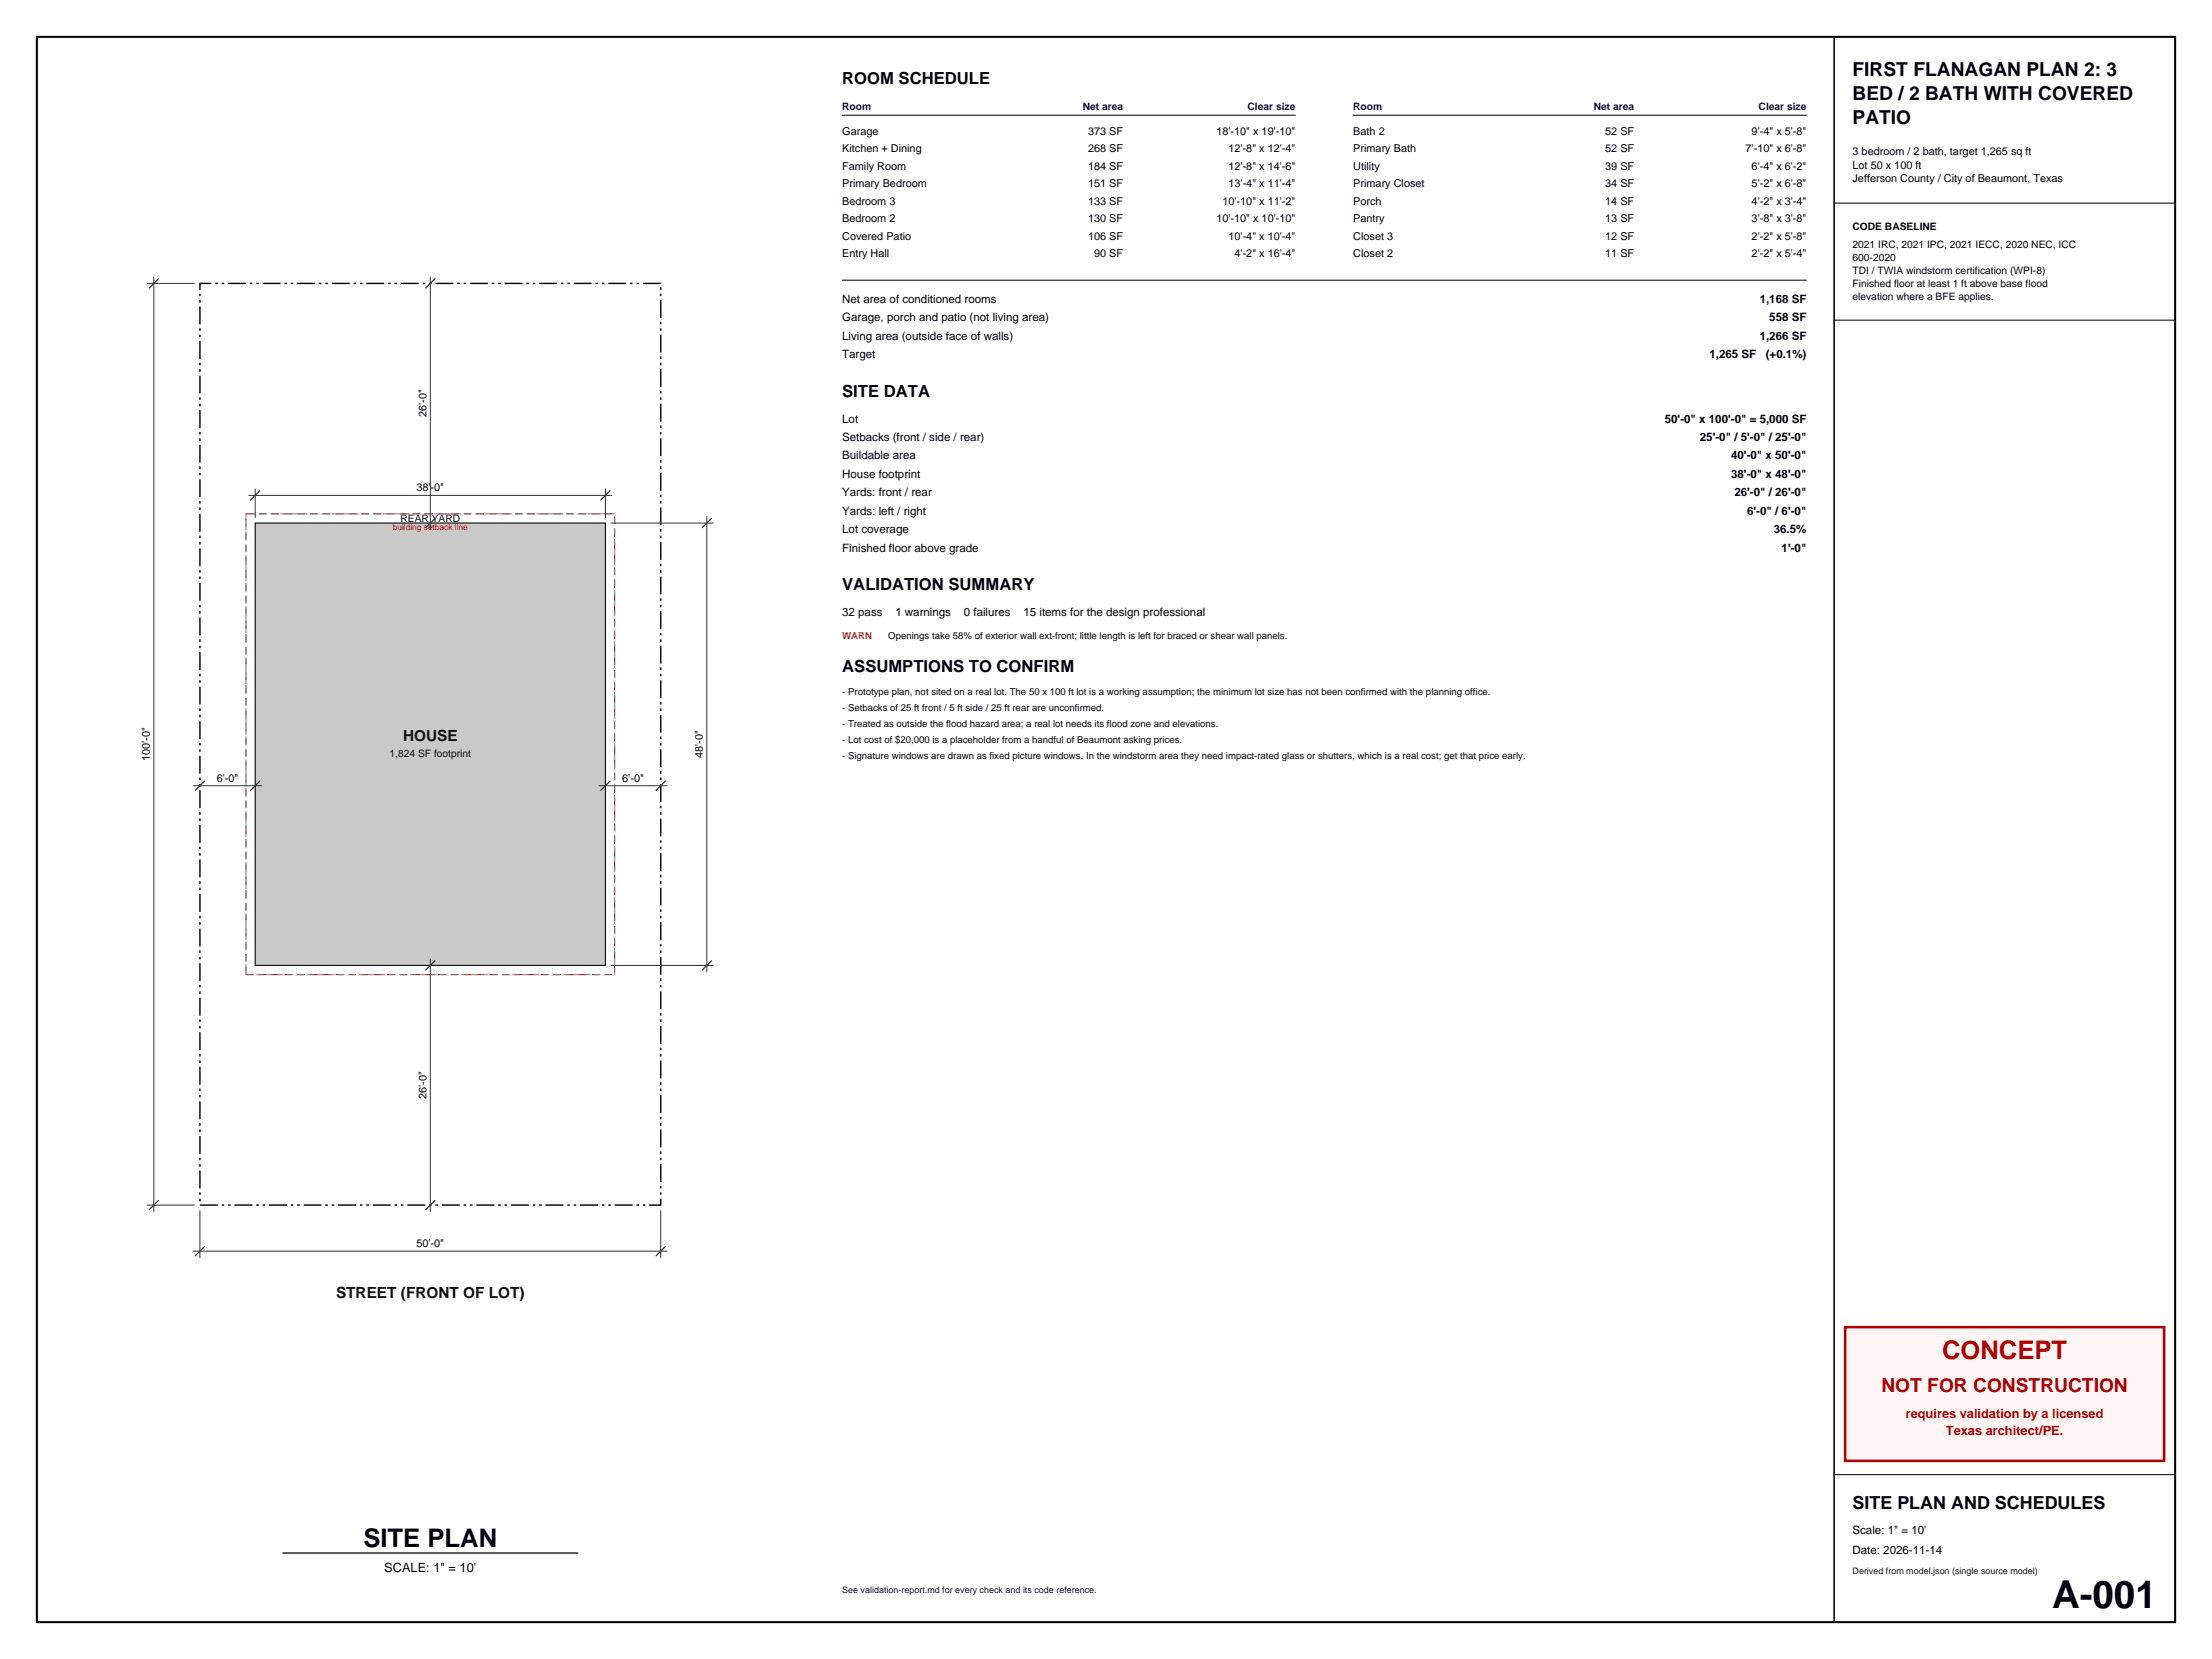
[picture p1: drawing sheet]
<svg xmlns="http://www.w3.org/2000/svg" width="610mm" height="457mm" viewBox="0 0 610 457" stroke-linecap="round" stroke-linejoin="round" font-family="sans-serif">
<defs><g id="words">
<text font-size="10.6" fill="#000111" x="565.5" y="443.2">A-001</text>
<text font-size="7.1" fill="#b00000" x="535.2" y="374.6">CONCEPT</text>
<text font-size="7.1" fill="#000111" x="100.2" y="426.2">SITE PLAN</text>
<g font-size="5.3" fill="#000111">
<text x="510.5" y="21">FIRST FLANAGAN PLAN 2: 3</text>
<text x="510.5" y="27.6">BED / 2 BATH WITH COVERED</text>
<text x="510.5" y="34.3">PATIO</text>
</g>
<text font-size="5.3" fill="#b00000" x="518.5" y="383.7">NOT FOR CONSTRUCTION</text>
<text font-size="4.9" fill="#000111" x="510.5" y="415.8">SITE PLAN AND SCHEDULES</text>
<g font-size="4.6" fill="#000111">
<text x="232.1" y="23.2">ROOM SCHEDULE</text>
<text x="232.1" y="109.3">SITE DATA</text>
<text x="232.1" y="162.7">VALIDATION SUMMARY</text>
<text x="232.1" y="185.1">ASSUMPTIONS TO CONFIRM</text>
</g>
<g font-size="4.2" fill="#111">
<text x="111.1" y="204.1">HOUSE</text>
<text x="92.6" y="357.8">STREET (FRONT OF LOT)</text>
</g>
<g font-size="3.5" fill="#b00000">
<text x="525.2" y="390.8">requires validation by a licensed</text>
<text x="536.3" y="395.6">Texas architect/PE.</text>
</g>
<text font-size="3.5" fill="#000111" x="105.9" y="433.3">SCALE: 1&quot; = 10'</text>
<g font-size="3.2" fill="#000111">
<text x="232.1" y="83.4">Net area of conditioned rooms</text>
<text x="485" y="83.4">1,168 SF</text>
<text x="232.1" y="88.5">Garage, porch and patio (not living area)</text>
<text x="487.6" y="88.5">558 SF</text>
<text x="232.1" y="93.6">Living area (outside face of walls)</text>
<text x="485" y="93.6">1,266 SF</text>
<text x="232.1" y="98.7">Target</text>
<text x="471.1" y="98.7">1,265 SF</text>
<text x="486.6" y="98.7">(+0.1%)</text>
<text x="232.1" y="116.5">Lot</text>
<text x="458.8" y="116.5">50'-0&quot; x 100'-0&quot; = 5,000 SF</text>
<text x="232.1" y="121.5">Setbacks (front / side / rear)</text>
<text x="468.5" y="121.5">25'-0&quot; / 5'-0&quot; / 25'-0&quot;</text>
<text x="232.1" y="126.6">Buildable area</text>
<text x="232.1" y="131.7">House footprint</text>
<text x="477.1" y="126.6">40'-0&quot; x 50'-0&quot;</text>
<text x="477.1" y="131.7">38'-0&quot; x 48'-0&quot;</text>
<text x="232.1" y="136.8">Yards: front / rear</text>
<text x="478" y="136.8">26'-0&quot; / 26'-0&quot;</text>
<text x="232.1" y="141.9">Yards: left / right</text>
<text x="481.5" y="141.9">6'-0&quot; / 6'-0&quot;</text>
<text x="232.1" y="146.9">Lot coverage</text>
<text x="488.8" y="146.9">36.5%</text>
<text x="232.1" y="152">Finished floor above grade</text>
<text x="491" y="152">1'-0&quot;</text>
<text x="232.1" y="169.8">32 pass</text>
<text x="246.8" y="169.8">1 warnings</text>
<text x="265.6" y="169.8">0 failures</text>
<text x="282" y="169.8">15 items for the design professional</text>
<text x="510.5" y="422.8">Scale: 1&quot; = 10'</text>
<text x="510.5" y="428.4">Date: 2026-11-14</text>
</g>
<g font-size="3" fill="#000111">
<text x="232.1" y="37.1">Garage</text>
<text x="232.1" y="42">Kitchen + Dining</text>
<text x="299.9" y="37.1">373 SF</text>
<text x="299.9" y="42">268 SF</text>
<text x="335.2" y="37.1">18'-10&quot; x 19'-10&quot;</text>
<text x="338.6" y="42">12'-8&quot; x 12'-4&quot;</text>
<text x="372.9" y="37.1">Bath 2</text>
<text x="372.9" y="42">Primary Bath</text>
<text x="442.4" y="37.1">52 SF</text>
<text x="442.4" y="42">52 SF</text>
<text x="481.1" y="42">7'-10&quot; x 6'-8&quot;</text>
<text x="482.7" y="37.1">9'-4&quot; x 5'-8&quot;</text>
<text x="232.1" y="46.8">Family Room</text>
<text x="299.9" y="46.8">184 SF</text>
<text x="338.6" y="46.8">12'-8&quot; x 14'-6&quot;</text>
<text x="372.9" y="46.8">Utility</text>
<text x="442.4" y="46.8">39 SF</text>
<text x="482.7" y="46.8">6'-4&quot; x 6'-2&quot;</text>
<text x="510.5" y="42.7">3 bedroom / 2 bath, target 1,265 sq ft</text>
<text x="510.5" y="46.5">Lot 50 x 100 ft</text>
<text x="232.1" y="51.6">Primary Bedroom</text>
<text x="299.9" y="51.6">151 SF</text>
<text x="338.6" y="51.6">13'-4&quot; x 11'-4&quot;</text>
<text x="372.9" y="51.6">Primary Closet</text>
<text x="442.4" y="51.6">34 SF</text>
<text x="482.7" y="51.6">5'-2&quot; x 6'-8&quot;</text>
<text x="510.5" y="50.2">Jefferson County / City of Beaumont, Texas</text>
<text x="232.1" y="56.5">Bedroom 3</text>
<text x="299.9" y="56.5">133 SF</text>
<text x="336.9" y="56.5">10'-10&quot; x 11'-2&quot;</text>
<text x="372.9" y="56.5">Porch</text>
<text x="442.4" y="56.5">14 SF</text>
<text x="482.7" y="56.5">4'-2&quot; x 3'-4&quot;</text>
<text x="232.1" y="61.3">Bedroom 2</text>
<text x="299.9" y="61.3">130 SF</text>
<text x="335.2" y="61.3">10'-10&quot; x 10'-10&quot;</text>
<text x="372.9" y="61.3">Pantry</text>
<text x="442.4" y="61.3">13 SF</text>
<text x="482.7" y="61.3">3'-8&quot; x 3'-8&quot;</text>
<text x="232.1" y="66.1">Covered Patio</text>
<text x="232.1" y="70.9">Entry Hall</text>
<text x="299.9" y="66.1">106 SF</text>
<text x="301.5" y="70.9">90 SF</text>
<text x="338.6" y="66.1">10'-4&quot; x 10'-4&quot;</text>
<text x="340.2" y="70.9">4'-2&quot; x 16'-4&quot;</text>
<text x="372.9" y="66.1">Closet 3</text>
<text x="372.9" y="70.9">Closet 2</text>
<text x="442.4" y="66.1">12 SF</text>
<text x="442.4" y="70.9">11 SF</text>
<text x="482.7" y="66.1">2'-2&quot; x 5'-8&quot;</text>
<text x="482.7" y="70.9">2'-2&quot; x 5'-4&quot;</text>
<text x="117.5" y="114.9" transform="rotate(-90 117.5 114.9)">26'-0&quot;</text>
<text x="114.8" y="135.4">38'-0&quot;</text>
<text x="41.3" y="209.8" transform="rotate(-90 41.3 209.8)">100'-0&quot;</text>
<text x="193.7" y="208.9" transform="rotate(-90 193.7 208.9)">48'-0&quot;</text>
<text x="59.7" y="215.5">6'-0&quot;</text>
<text x="171.5" y="215.5">6'-0&quot;</text>
<text x="117.5" y="302.9" transform="rotate(-90 117.5 302.9)">26'-0&quot;</text>
<text x="114.8" y="343.7">50'-0&quot;</text>
</g>
<g font-size="2.8" fill="#000555">
<text x="232.1" y="30.2">Room</text>
<text x="298.4" y="30.2">Net area</text>
<text x="343.8" y="30.2">Clear size</text>
<text x="372.9" y="30.2">Room</text>
<text x="439.2" y="30.2">Net area</text>
<text x="484.7" y="30.2">Clear size</text>
</g>
<g font-size="2.8" fill="#000111">
<text x="510.5" y="63.3">CODE BASELINE</text>
<text x="510.5" y="68.4">2021 IRC, 2021 IPC, 2021 IECC, 2020 NEC, ICC</text>
<text x="510.5" y="72">600-2020</text>
<text x="510.5" y="75.5">TDI / TWIA windstorm certification (WPI-8)</text>
<text x="510.5" y="79.1">Finished floor at least 1 ft above base flood</text>
<text x="510.5" y="82.6">elevation where a BFE applies.</text>
</g>
<g font-size="2.8" fill="#111">
<text x="110.4" y="143.9">REAR YARD</text>
<text x="107.4" y="208.7">1,824 SF footprint</text>
</g>
<text font-size="2.6" fill="#8a5a00" x="232.1" y="176.2">WARN</text>
<g font-size="2.6" fill="#000222">
<text x="244.8" y="176.2">Openings take 58% of exterior wall ext-front; little length is left for braced or shear wall panels.</text>
<text x="232.1" y="191.5">- Prototype plan, not sited on a real lot. The 50 x 100 ft lot is a working assumption; the minimum lot size has not been confirmed with the planning office.</text>
<text x="232.1" y="196">- Setbacks of 25 ft front / 5 ft side / 25 ft rear are unconfirmed.</text>
<text x="232.1" y="200.4">- Treated as outside the flood hazard area; a real lot needs its flood zone and elevations.</text>
<text x="232.1" y="204.8">- Lot cost of $20,000 is a placeholder from a handful of Beaumont asking prices.</text>
<text x="232.1" y="209.2">- Signature windows are drawn as fixed picture windows. In the windstorm area they need impact-rated glass or shutters, which is a real cost; get that price early.</text>
</g>
<g font-size="2.5" fill="#000555">
<text x="510.5" y="433.7">Derived from model.json (single source model)</text>
<text x="232.1" y="439">See validation-report.md for every check and its code reference.</text>
</g>
<text font-size="2.3" fill="#b00000" x="108.3" y="146">building setback line</text>
</g></defs>
<path d="M10.2 10.2h589.2v436.8h-589.2z" fill="none" stroke="#000" stroke-width=".56"/>
<path d="M505.5 10.2v436.8" fill="none" stroke="#000" stroke-width=".42"/>
<path d="M505.5 56h93.9M505.5 88.2h93.9" fill="none" stroke="#000" stroke-width=".28"/>
<path d="M508.5 365.8h87.9v36.8h-87.9z" fill-rule="evenodd" fill="#fff5f5" stroke="#b00000" stroke-width=".71" stroke-linecap="butt"/>
<path d="M505.5 406.4h93.9" fill="none" stroke="#000" stroke-width=".28"/>
<path d="M55.1 78.1h127v254h-127z" fill="none" stroke="#000" stroke-width=".39" stroke-dasharray="4.9 1.1 .7 1.1 .7 1.1" stroke-linecap="butt"/>
<path d="M67.8 141.6h101.6v127h-101.6z" fill="none" stroke="#b00000" stroke-width=".28" stroke-dasharray="2.1 1.4" stroke-linecap="butt"/>
<path d="M70.3 144.1h96.6v122h-96.6z" fill-rule="evenodd" fill="#c9c9c9" stroke="#111" stroke-width=".32"/>
<path d="M67.8 141.6h101.6v127h-101.6z" fill="none" stroke="#777" stroke-width=".28" stroke-dasharray="1.8 1.1" stroke-linecap="butt"/>
<g fill="none" stroke="#333" stroke-width=".28">
<path d="M40.6 78.1h13M42.4 76.3v257.6M118.6 76.3v69.6M68.6 136.5h100M70.3 134.7v7.9M166.9 134.7v7.9M168.4 144.1h28.2M194.8 142.4v125.4M53.3 216.5h18.8M165.1 216.5h18.8M118.6 264.3v69.6M168.4 266.1h28.2"/>
<path d="M40.6 332.1h13M55.1 333.6v13M182.1 333.6v13M53.3 344.8h130.6"/>
</g>
<g fill="none" stroke="#333" stroke-width=".35">
<path d="M43.7 76.8l-2.6 2.6M119.9 76.8l-2.6 2.6M71.6 135.3l-2.5 2.5M168.1 135.3l-2.5 2.5M119.9 142.9l-2.6 2.5M196.1 142.9l-2.6 2.5M56.4 215.3l-2.6 2.5M71.6 215.3l-2.5 2.5M168.1 215.3l-2.5 2.5M183.4 215.3l-2.6 2.5M119.9 264.8l-2.6 2.5M196.1 264.8l-2.6 2.5"/>
<path d="M43.7 330.8l-2.6 2.6M119.9 330.8l-2.6 2.6M56.4 343.5l-2.6 2.6M183.4 343.5l-2.6 2.6"/>
</g>
<path d="M78 428h81.2" fill="none" stroke="#000" stroke-width=".35"/>
<path d="M232.1 31.7h124.9M372.9 31.7h124.9M232.1 77.2h265.7" fill="none" stroke="#000" stroke-width=".28"/>
<use href="#words"/>
</svg>
